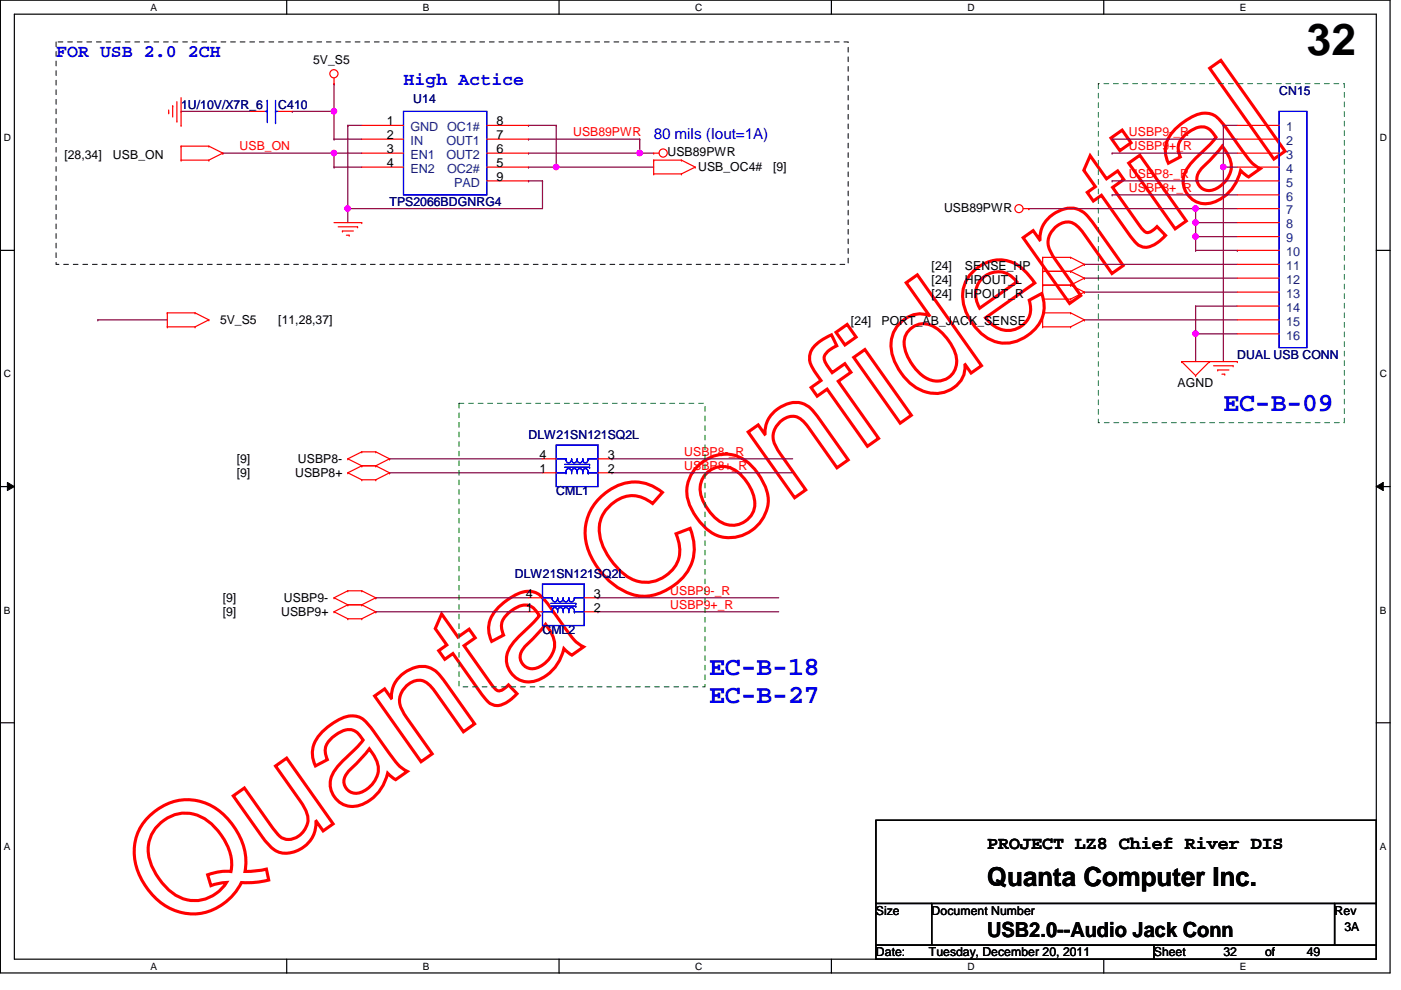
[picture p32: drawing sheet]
<svg xmlns="http://www.w3.org/2000/svg" width="297mm" height="210mm" viewBox="0 0 297 210" stroke-linecap="round" stroke-linejoin="round" font-family="sans-serif">
<defs><g id="words">
<text font-size="32.9" fill="#f00" x="36.6" y="198.7" transform="rotate(-35 36.6 198.7)">Quanta Confidential</text>
<text font-size="9.4" x="277.1" y="11.7">32</text>
<g font-size="5.6" fill="#00f">
<text x="259.4" y="87.2">EC-B-09</text>
<text x="150.4" y="143.2">EC-B-18</text>
<text x="150.4" y="149.1">EC-B-27</text>
</g>
<text font-size="5.6" x="209.3" y="187.9">Quanta Computer Inc.</text>
<text font-size="4.4" x="209.3" y="198.6">USB2.0--Audio Jack Conn</text>
<g font-size="3.8" fill="#00f">
<text x="11.9" y="12.1">FOR USB 2.0 2CH</text>
<text x="85.6" y="18">High Actice</text>
</g>
<text font-size="3.8" x="209.3" y="180">PROJECT LZ8 Chief River DIS</text>
<text font-size="3.2" fill="#00f" x="138.6" y="29.5">80 mils (Iout=1A)</text>
<g font-size="2.7">
<text x="82" y="26.5">1</text>
<text x="82" y="29.5">2</text>
<text x="105.3" y="29.5">7</text>
<text x="105.3" y="26.5">8</text>
<text x="82" y="32.4">3</text>
<text x="82" y="35.4">4</text>
<text x="105.3" y="35.4">5</text>
<text x="105.3" y="32.4">6</text>
<text x="105.3" y="38.3">9</text>
<text x="114.4" y="100.2">1</text>
<text x="114.4" y="97.2">4</text>
<text x="128.9" y="97.2">3</text>
<text x="128.9" y="100.2">2</text>
<text x="111.5" y="129.7">1</text>
<text x="111.5" y="126.7">4</text>
<text x="125.9" y="126.7">3</text>
<text x="125.9" y="129.7">2</text>
</g>
<g font-size="2.7" fill="#004080">
<text x="87" y="27.8">GND OC1#</text>
<text x="272.7" y="27.8">1</text>
<text x="87" y="30.7">IN</text>
<text x="87" y="33.7">EN1</text>
<text x="94.7" y="33.7">OUT2</text>
<text x="94.7" y="30.7">OUT1</text>
<text x="272.7" y="30.7">2</text>
<text x="272.7" y="33.7">3</text>
<text x="87" y="36.7">EN2</text>
<text x="94.8" y="36.7">OC2#</text>
<text x="96.3" y="39.6">PAD</text>
<text x="272.7" y="36.7">4</text>
<text x="272.7" y="39.6">5</text>
<text x="272.7" y="42.5">6</text>
<text x="272.7" y="45.5">7</text>
<text x="272.7" y="48.4">8</text>
<text x="272.7" y="51.4">9</text>
<text x="272.7" y="54.3">10</text>
<text x="272.7" y="57.3">11</text>
<text x="272.7" y="60.2">12</text>
<text x="272.7" y="63.2">13</text>
<text x="272.7" y="66.1">14</text>
<text x="272.7" y="69">15</text>
<text x="272.7" y="72">16</text>
</g>
<g font-size="2.6">
<text x="66.4" y="13.6">5V_S5</text>
<text x="13.7" y="33.7">[28,34]</text>
<text x="24" y="33.7">USB_ON</text>
<text x="141.5" y="33.1">USB89PWR</text>
<text x="148" y="36.3">USB_OC4#</text>
<text x="163.9" y="36.3">[9]</text>
<text x="200.1" y="44.9">USB89PWR</text>
<text x="197.5" y="57.2">[24]</text>
<text x="204.6" y="57.2">SENSE_HP</text>
<text x="197.5" y="60.2">[24]</text>
<text x="197.5" y="63.1">[24]</text>
<text x="204.6" y="60.2">HPOUT_L</text>
<text x="204.6" y="63.1">HPOUT_R</text>
<text x="46.6" y="68.7">5V_S5</text>
<text x="59" y="68.7">[11,28,37]</text>
<text x="180.4" y="69">[24]</text>
<text x="186.9" y="69">PORT_AB_JACK_SENSE</text>
<text x="249.7" y="82">AGND</text>
<text x="50.2" y="98.2">[9]</text>
<text x="50.2" y="101.1">[9]</text>
<text x="62.6" y="101.1">USBP8+</text>
<text x="63.2" y="98.2">USBP8-</text>
<text x="47.2" y="127.6">[9]</text>
<text x="47.2" y="130.6">[9]</text>
<text x="59.6" y="130.6">USBP9+</text>
<text x="60.2" y="127.6">USBP9-</text>
<text x="185.7" y="193.9">Size</text>
<text x="197.5" y="193.9">Document Number</text>
<text x="283" y="193.9">Rev</text>
<text x="285" y="197.5">3A</text>
<text x="185.7" y="202.8">Date:</text>
<text x="196.9" y="202.8">Tuesday, December 20, 2011</text>
<text x="244.6" y="202.8">Sheet</text>
<text x="259.4" y="202.8">32</text>
<text x="268.2" y="202.8">of</text>
<text x="277.1" y="202.8">49</text>
</g>
<g font-size="2.6" fill="#000080">
<text x="38.4" y="23.1">1U/10V/X7R_6</text>
<text x="59" y="23.1">C410</text>
<text x="87.6" y="21.9">U14</text>
<text x="271.2" y="20.1">CN15</text>
<text x="82.6" y="43.7">TPS2066BDGNRG4</text>
<text x="262.3" y="76.1">DUAL USB CONN</text>
<text x="112.1" y="93.2">DLW21SN121SQ2L</text>
<text x="117.9" y="104.9">CML1</text>
<text x="109.1" y="122.6">DLW21SN121SQ2L</text>
<text x="115" y="134.4">CML2</text>
</g>
<g font-size="2.6" fill="#f00">
<text x="121.5" y="28.9">USB89PWR</text>
<text x="239.3" y="28.9">USBP9-_R</text>
<text x="50.8" y="31.9">USB_ON</text>
<text x="239.3" y="31.9">USBP9+_R</text>
<text x="239.3" y="40.7">USBP8+_R</text>
<text x="239.3" y="37.8">USBP8-_R</text>
<text x="145.1" y="96.7">USBP8-_R</text>
<text x="145.1" y="99.7">USBP8+_R</text>
<text x="142.1" y="126.2">USBP9-_R</text>
<text x="142.1" y="129.1">USBP9+_R</text>
</g>
<g font-size="2.1">
<text x="31.9" y="2.2">A</text>
<text x="89.7" y="2.2">B</text>
<text x="147.4" y="2.2">C</text>
<text x="205.1" y="2.2">D</text>
<text x="262.9" y="2.2">E</text>
<text x=".8" y="29.9">D</text>
<text x="292.6" y="29.9">D</text>
<text x=".8" y="80">C</text>
<text x="292.6" y="80">C</text>
<text x=".8" y="130.1">B</text>
<text x="292.6" y="130.1">B</text>
<text x=".8" y="180.2">A</text>
<text x="292.6" y="180.2">A</text>
<text x="31.9" y="205.6">A</text>
<text x="89.7" y="205.6">B</text>
<text x="147.4" y="205.6">C</text>
<text x="205.1" y="205.6">D</text>
<text x="262.9" y="205.6">E</text>
</g>
</g></defs>
<path d="M.1 0h294.6v206.3h-294.6zM3 3h288.8v200.4h-288.8z" fill="none" stroke="#000" stroke-width=".25"/>
<g fill="#fff">
<path d="M31.9 .3h1.4v2.4h-1.4z"/>
<path d="M31.9 203.7h1.4v2.3h-1.4z"/>
</g>
<path d="M60.8 0v3M60.8 203.4v2.9" fill="none" stroke="#000" stroke-width=".25"/>
<g fill="#fff">
<path d="M89.7 .3h1.4v2.4h-1.4z"/>
<path d="M89.7 203.7h1.4v2.3h-1.4z"/>
</g>
<path d="M118.5 0v3M118.5 203.4v2.9" fill="none" stroke="#000" stroke-width=".25"/>
<g fill="#fff">
<path d="M147.4 .3h1.5v2.4h-1.5z"/>
<path d="M147.4 203.7h1.5v2.3h-1.5z"/>
</g>
<path d="M176.3 0v3M176.3 203.4v2.9" fill="none" stroke="#000" stroke-width=".25"/>
<g fill="#fff">
<path d="M205.1 .3h1.5v2.4h-1.5z"/>
<path d="M205.1 203.7h1.5v2.3h-1.5z"/>
</g>
<path d="M234 0v3M234 203.4v2.9" fill="none" stroke="#000" stroke-width=".25"/>
<g fill="#fff">
<path d="M262.9 .3h1.4v2.4h-1.4z"/>
<path d="M262.9 203.7h1.4v2.3h-1.4z"/>
<path d="M.8 28h1.5v2.4h-1.5z"/>
<path d="M292.6 28h1.4v2.4h-1.4z"/>
<path d="M.8 78.1h1.5v2.4h-1.5z"/>
<path d="M292.6 78.1h1.4v2.4h-1.4z"/>
</g>
<path d="M.1 53.1h2.9M291.8 53.1h3" fill="none" stroke="#000" stroke-width=".25"/>
<g fill="#fff">
<path d="M.8 128.2h1.4v2.4h-1.4z"/>
<path d="M292.6 128.2h1.4v2.4h-1.4z"/>
</g>
<path d="M.1 103.2h2.9M291.8 103.2h3" fill="none" stroke="#000" stroke-width=".25"/>
<path d="M1.6 102.3l1.4 .9-1.4 .8zM291.8 103.2l1.5-.9v1.7z" fill="#000"/>
<path d="M1.6 102.3l1.4 .9-1.4 .8zM291.8 103.2l1.5-.9v1.7z" fill="none" stroke="#000" stroke-width=".21"/>
<g fill="#fff">
<path d="M.8 178.3h1.4v2.3h-1.4z"/>
<path d="M292.6 178.3h1.4v2.3h-1.4z"/>
</g>
<path d="M.1 153.2h2.9M291.8 153.2h3" fill="none" stroke="#000" stroke-width=".25"/>
<g fill="none" stroke="#800040" stroke-width=".25">
<path d="M70.8 17.7h.1M70.8 17.7v5.9h-8.8M47.2 32.5h.1M47.2 32.5h23.6M62 23.6h.1M70.8 32.5h.1M70.8 35.4h.1M70.8 35.4h5.9M70.8 32.5v2.9M73.7 26.6h.1M73.7 26.6v17.6M112.1 35.4h.1"/>
<path d="M112.1 29.5h.1M112.1 32.5h.1M112.1 26.6h.1M112.1 35.4h5.8M112.1 29.5h23.5M112.1 26.6h5.8M135.6 29.5h.1M135.6 29.5v3h-23.5"/>
</g>
<circle cx="70.8" cy="23.6" r=".57" fill="#f0f"/>
<circle cx="70.8" cy="23.6" r=".57" fill="none" stroke="#f0f" stroke-width=".25"/>
<path d="M135.6 32.5h.1M135.6 32.5h3" fill="none" stroke="#800040" stroke-width=".25"/>
<circle cx="135.6" cy="32.4" r=".57" fill="#f0f"/>
<circle cx="135.6" cy="32.4" r=".57" fill="none" stroke="#f0f" stroke-width=".25"/>
<g fill="none" stroke="#800040" stroke-width=".25">
<path d="M38.4 23.6h.1M38.4 23.6h14.7M70.8 23.6h.1M70.8 23.6v5.9M73.7 26.6h.1M73.7 26.6h3M112.1 38.4h.1M112.1 38.4h2.9M115 38.4h.1M115 38.4v5.8M117.9 26.6h.1M117.9 35.4h.1"/>
<path d="M117.9 26.6v8.8M117.9 35.4h20.7"/>
</g>
<circle cx="117.9" cy="35.4" r=".57" fill="#f0f"/>
<circle cx="117.9" cy="35.4" r=".57" fill="none" stroke="#f0f" stroke-width=".25"/>
<path d="M70.8 32.5h.1M70.8 32.5h5.9" fill="none" stroke="#800040" stroke-width=".25"/>
<circle cx="70.8" cy="32.4" r=".57" fill="#f0f"/>
<circle cx="70.8" cy="32.4" r=".57" fill="none" stroke="#f0f" stroke-width=".25"/>
<path d="M70.8 29.5h.1M70.8 29.5h5.9M73.7 44.2h.1M73.7 44.2v3M73.7 44.2h41.3" fill="none" stroke="#800040" stroke-width=".25"/>
<circle cx="73.7" cy="44.2" r=".57" fill="#f0f"/>
<circle cx="73.7" cy="44.2" r=".57" fill="none" stroke="#f0f" stroke-width=".25"/>
<g fill="none" stroke="#800040" stroke-width=".25">
<path d="M20.7 67.8h.1M20.7 67.8h14.8M253.5 70.8h.1M253.5 70.8v5.9M82.6 97.3h.1M82.6 97.3h32.4M129.7 97.3h.1M129.7 97.3h38.4M82.6 100.2h.1M82.6 100.2h32.4M129.7 100.2h.1M129.7 100.2h38.4"/>
<path d="M79.7 126.7h.1M79.7 129.7h.1M79.7 126.7h32.4M79.7 129.7h32.4M126.8 126.7h.1M126.8 129.7h.1M126.8 126.7h38.3M126.8 129.7h38.3"/>
</g>
<circle cx="253.5" cy="70.8" r=".57" fill="#f0f"/>
<circle cx="253.5" cy="70.8" r=".57" fill="none" stroke="#f0f" stroke-width=".25"/>
<path d="M259.4 35.4h.1M259.4 35.4v41.3M218.1 44.2h.1M218.1 44.2h35.4v3M229.9 59h.1M229.9 59h32.4M253.5 47.2h.1M229.9 61.9h.1M229.9 67.8h.1M229.9 61.9h32.4M229.9 67.8h32.4" fill="none" stroke="#800040" stroke-width=".25"/>
<circle cx="259.4" cy="35.4" r=".57" fill="#f0f"/>
<circle cx="259.4" cy="35.4" r=".57" fill="none" stroke="#f0f" stroke-width=".25"/>
<path d="M259.4 26.6h.1M259.4 26.6v8.8M259.4 26.6h2.9M253.5 47.2h.1M253.5 47.2h8.8" fill="none" stroke="#800040" stroke-width=".25"/>
<circle cx="253.5" cy="47.2" r=".57" fill="#f0f"/>
<circle cx="253.5" cy="47.2" r=".57" fill="none" stroke="#f0f" stroke-width=".25"/>
<g fill="none" stroke="#800040" stroke-width=".25">
<path d="M235.8 32.5h.1M235.8 29.5h.1M235.8 38.4h.1M235.8 32.5h26.5M235.8 29.5h26.5M235.8 38.4h26.5M259.4 35.4h.1M259.4 35.4h2.9M229.9 56h.1M229.9 56h32.4M235.8 41.3h.1M235.8 41.3h26.5"/>
<path d="M253.5 47.2h.1M253.5 50.2h.1M253.5 44.2h.1M253.5 47.2v3M253.5 50.2h8.8M253.5 44.2h8.8M253.5 64.9h.1M253.5 70.8h.1M253.5 64.9v5.9M253.5 64.9h8.8"/>
</g>
<circle cx="253.5" cy="44.2" r=".57" fill="#f0f"/>
<circle cx="253.5" cy="44.2" r=".57" fill="none" stroke="#f0f" stroke-width=".25"/>
<path d="M253.5 53.1h.1M253.5 50.2v2.9M253.5 70.8h.1M253.5 70.8h8.8" fill="none" stroke="#800040" stroke-width=".25"/>
<circle cx="253.5" cy="50.1" r=".57" fill="#f0f"/>
<circle cx="253.5" cy="50.1" r=".57" fill="none" stroke="#f0f" stroke-width=".25"/>
<path d="M253.5 53.1h8.8M262.3 53.1h.1" fill="none" stroke="#800040" stroke-width=".25"/>
<g fill="none" stroke="#f00" stroke-width=".25">
<path d="M70.8 17.7h.1M70.8 16.6v1.1M35.8 23.9h.1M35.8 23.3v.6M36.6 22.4h.1M36.6 22.4v2.4M37.5 25.7h.1M37.5 21.5v4.2M38.4 34h.1M38.4 31h.1M38.4 26.6h.1M38.4 34h5.9"/>
<path d="M38.4 31h5.9M38.4 20.7v5.9M38.4 31v3M44.3 31h.1M44.3 34h.1M44.3 31l2.9 1.5M47.2 32.5h.1M47.2 32.5l-2.9 1.5M53.1 23.6h3M59 23.6h3M76.7 32.5h8.9M76.7 26.6h8.9"/>
<path d="M76.7 29.5h8.9M76.7 35.4h8.9M103.2 32.5h8.9M103.2 26.6h8.9M103.2 29.5h8.9M103.2 35.4h8.9M103.2 38.4h8.9M138.6 36.9h.1M138.6 34h.1M138.6 32.5h.1M138.6 34h5.9M138.6 36.9h5.9"/>
<path d="M138.6 34v2.9M138.6 32.5h1.1M144.5 34h.1M144.5 36.9h.1M144.5 34l2.9 1.4M147.4 35.4h.1M147.4 35.4l-2.9 1.5M262.3 32.5h8.9M262.3 26.6h8.9M262.3 29.5h8.9M262.3 35.4h8.9M262.3 38.4h8.9"/>
<path d="M70.8 47.2h5.9M71.7 48.1h4.1M72.6 49h.1M72.6 49h2.3M73.4 49.9h.6M74 49.9h.1M75.8 48.1h.1M76.7 47.2h.1M217 44.2h1.1M218.1 44.2h.1M221.1 57.5h.1M221.1 54.6h.1"/>
<path d="M221.1 54.6v8.8M221.1 57.5h5.9M221.1 54.6h5.9M227 57.5h.1M227 54.6h.1M227 57.5l2.9 1.5M227 54.6l2.9 1.4M229.9 59h.1M229.9 56h.1M229.9 59l-2.9 1.5M229.9 56l-2.9 1.5M262.3 47.2h8.9"/>
<path d="M262.3 44.2h8.9M262.3 41.3h8.9M262.3 50.2h8.9M262.3 53.1h8.9M262.3 56h8.9M262.3 59h8.9M35.5 69.3h.1M35.5 66.3h.1M35.5 66.3h5.9M35.5 69.3h5.9M35.5 66.3v3M41.4 66.3h.1"/>
<path d="M41.4 69.3h.1M41.4 66.3l2.9 1.5M44.3 67.8h.1M44.3 67.8l-2.9 1.5M221.1 60.5h.1M221.1 63.4h.1M221.1 69.3h.1M221.1 66.3h.1M221.1 66.3h5.9M221.1 69.3h5.9M221.1 60.5h5.9M221.1 66.3v3"/>
<path d="M221.1 63.4h5.9M227 60.5h.1M227 63.4h.1M227 69.3h.1M227 66.3h.1M227 60.5l2.9 1.4M227 66.3l2.9 1.5M229.9 61.9h.1M229.9 67.8h.1M229.9 61.9l-2.9 1.5M229.9 67.8l-2.9 1.5M250.5 76.7h.1"/>
<path d="M250.5 76.7h11.8M250.5 76.7l3 2.9M253.5 79.6h.1M256.5 76.7h.1M256.5 76.7l-3 2.9M257.3 77.6h4.1M258.2 78.4h.1M258.2 78.4h2.4M259.1 79.3h.6M259.7 79.3h.1M261.4 77.6h.1M262.3 76.7h.1"/>
<path d="M262.3 61.9h8.9M262.3 64.9h8.9M262.3 67.8h8.9M262.3 70.8h8.9M73.7 97.3h.1M73.7 97.3l3 1.5M76.7 98.8h.1M76.7 95.8h.1M76.7 98.8h3M76.7 95.8h3M76.7 95.8l-3 1.5M76.7 98.8l-3 1.4"/>
<path d="M79.7 98.8h.1M79.7 95.8h.1M79.7 95.8l2.9 1.5M79.7 98.8l2.9 1.4M82.6 97.3h.1M82.6 97.3l-2.9 1.5M115 97.3h2.9M126.8 97.3h2.9M73.7 100.2h.1M73.7 100.2l3 1.5M76.7 101.7h.1M76.7 101.7h3"/>
<path d="M79.7 101.7h.1M82.6 100.2h.1M82.6 100.2l-2.9 1.5M115 100.2h2.9M126.8 100.2h2.9M70.8 126.7h.1M70.8 129.7h.1M70.8 126.7l2.9 1.5M70.8 129.7l2.9 1.5M73.7 128.2h.1M73.7 125.3h.1M73.7 131.2h.1"/>
<path d="M73.7 128.2h3M73.7 125.3h3M73.7 125.3l-2.9 1.4M73.7 131.2h3M73.7 128.2l-2.9 1.5M76.7 128.2h.1M76.7 125.3h.1M76.7 131.2h.1M76.7 125.3l3 1.4M76.7 128.2l3 1.5M79.7 126.7h.1M79.7 129.7h.1"/>
<path d="M79.7 126.7l-3 1.5M79.7 129.7l-3 1.5M112.1 129.7h2.9M112.1 126.7h2.9M123.9 129.7h2.9M123.9 126.7h2.9"/>
<circle cx="70.8" cy="15.6" r=".87"/>
<circle cx="140.6" cy="32.4" r=".87"/>
<circle cx="216.1" cy="44.2" r=".86"/>
</g>
<path d="M185.7 173.9h106.1v17.7h-106.1zM185.7 191.6h11.8v8.8h-11.8zM197.5 191.6h85.5v8.8h-85.5zM283 191.6h8.8v8.8h-8.8zM185.7 200.4h58.9v3h-58.9zM244.6 200.4h47.2v3h-47.2z" fill="none" stroke="#000" stroke-width=".25"/>
<path d="M11.9 8.9h167.9v47.1h-167.9z" fill="none" stroke="#000" stroke-width=".21" stroke-dasharray="1 1 1 1 1 1 1 1"/>
<path d="M232.9 17.7h52.1v71.9h-52.1zM97.3 85.5h52.2v60.1h-52.2z" fill="none" stroke="#008000" stroke-width=".21" stroke-dasharray="1 1 1 1 1 1 1 1"/>
<g fill="none" stroke="#00f" stroke-width=".25">
<path d="M56.1 23.6h.6M56.7 21.3h.1M56.7 23.6h.1M56.7 21.3v4.7M58.4 23.6h.1M58.4 26h.1M58.4 23.6h.6M58.4 21.3v4.7M85.6 23.6h17.6v17.7h-17.6zM271.2 23.6h5.9v50.1h-5.9zM117.9 94.4h8.9v8.8h-8.9zM117.9 97.3h.1"/>
<path d="M117.9 97.3h2.1M119.7 99.1h5.3M119.7 98.5h5.3M120 97.3h.1M120 97.3a.6 .6 0 0 0 .4 .8 .6 .6 0 0 0 .8-.6M121.2 99.9a.61 .61 0 0 0-.8-.5 .61 .61 0 0 0-.4 .8M121.2 97.3h.1M121.2 97.3a.6 .6 0 0 0 .4 .8 .6 .6 0 0 0 .7-.6M122.3 99.9a.61 .61 0 0 0-.7-.5 .61 .61 0 0 0-.4 .8M122.4 97.3h.1M122.4 97.3a.6 .6 0 0 0 .4 .8 .6 .6 0 0 0 .7-.6M123.5 99.9a.61 .61 0 0 0-.7-.5 .61 .61 0 0 0-.4 .8"/>
<path d="M123.6 97.3h.1M123.6 97.3a.58 .58 0 0 0 .4 .8 .58 .58 0 0 0 .7-.6M124.7 99.9a.59 .59 0 0 0-.8-.5 .59 .59 0 0 0-.3 .8M124.7 97.3h.1M124.7 97.3v.3M124.7 99.9v.3M124.7 97.3h2.1M125 99.1h.1M125 98.5h.1M117.9 100.2h.1M117.9 100.2h2.1M120 100.2h.1"/>
<path d="M121.2 100.2h.1M122.4 100.2h.1M123.6 100.2h.1M124.7 100.2h.1M124.7 100.2h2.1M115 123.8h8.9v8.8h-8.9zM115 126.7h.1M115 129.7h.1M115 129.7h2.1M115 126.7h2.1M116.8 128.5h5.3M116.8 127.9h5.3"/>
<path d="M117.1 126.7h.1M117.1 126.7a.58 .58 0 0 0 .4 .9 .58 .58 0 0 0 .7-.6M117.1 129.7h.1M118.2 129.4a.59 .59 0 0 0-.8-.5 .59 .59 0 0 0-.3 .8M118.2 126.7h.1M118.2 126.7a.6 .6 0 0 0 .5 .9 .6 .6 0 0 0 .7-.6M118.2 129.7h.1M119.4 129.4a.61 .61 0 0 0-.8-.5 .61 .61 0 0 0-.4 .8M119.4 126.7h.1M119.4 126.7a.6 .6 0 0 0 .4 .9 .6 .6 0 0 0 .8-.6M119.4 129.7h.1M120.6 129.4a.61 .61 0 0 0-.8-.5 .61 .61 0 0 0-.4 .8"/>
<path d="M120.6 126.7h.1M120.6 126.7a.6 .6 0 0 0 .4 .9 .6 .6 0 0 0 .7-.6M120.6 129.7h.1M121.7 129.4a.61 .61 0 0 0-.7-.5 .61 .61 0 0 0-.4 .8M121.8 126.7h.1M121.8 129.7h.1M121.8 126.7v.3M121.8 129.4v.3M121.8 129.7h2.1M121.8 126.7h2.1M122.1 128.5h.1M122.1 127.9h.1"/>
</g>
<circle cx="70.8" cy="23.6" r=".57" fill="#f0f"/>
<circle cx="70.8" cy="23.6" r=".57" fill="none" stroke="#f0f" stroke-width=".25"/>
<circle cx="135.6" cy="32.4" r=".57" fill="#f0f"/>
<circle cx="135.6" cy="32.4" r=".57" fill="none" stroke="#f0f" stroke-width=".25"/>
<circle cx="117.9" cy="35.4" r=".57" fill="#f0f"/>
<circle cx="117.9" cy="35.4" r=".57" fill="none" stroke="#f0f" stroke-width=".25"/>
<circle cx="70.8" cy="32.4" r=".57" fill="#f0f"/>
<circle cx="70.8" cy="32.4" r=".57" fill="none" stroke="#f0f" stroke-width=".25"/>
<circle cx="73.7" cy="44.2" r=".57" fill="#f0f"/>
<circle cx="73.7" cy="44.2" r=".57" fill="none" stroke="#f0f" stroke-width=".25"/>
<circle cx="253.5" cy="70.8" r=".57" fill="#f0f"/>
<circle cx="253.5" cy="70.8" r=".57" fill="none" stroke="#f0f" stroke-width=".25"/>
<circle cx="259.4" cy="35.4" r=".57" fill="#f0f"/>
<circle cx="259.4" cy="35.4" r=".57" fill="none" stroke="#f0f" stroke-width=".25"/>
<circle cx="253.5" cy="47.2" r=".57" fill="#f0f"/>
<circle cx="253.5" cy="47.2" r=".57" fill="none" stroke="#f0f" stroke-width=".25"/>
<circle cx="253.5" cy="44.2" r=".57" fill="#f0f"/>
<circle cx="253.5" cy="44.2" r=".57" fill="none" stroke="#f0f" stroke-width=".25"/>
<circle cx="253.5" cy="50.1" r=".57" fill="#f0f"/>
<circle cx="253.5" cy="50.1" r=".57" fill="none" stroke="#f0f" stroke-width=".25"/>
<use href="#words"/>
</svg>
